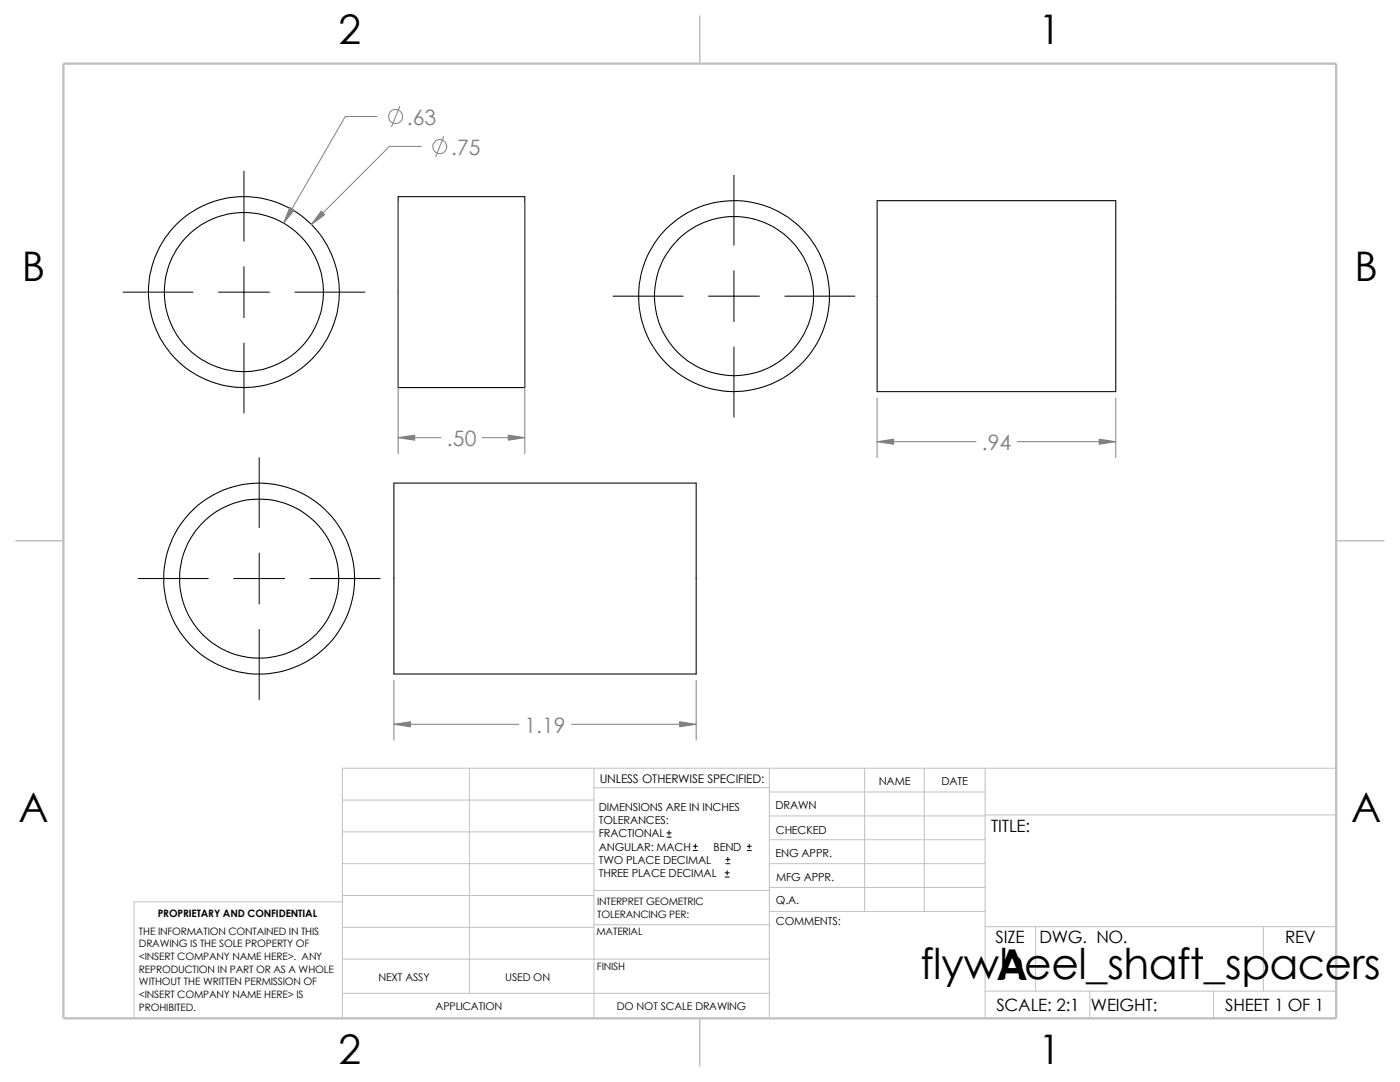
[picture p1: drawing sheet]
<svg xmlns="http://www.w3.org/2000/svg" width="279mm" height="216mm" viewBox="0 0 279 216" stroke-linecap="round" stroke-linejoin="round" font-family="sans-serif">
<defs><g id="words">
<g font-size="8.5">
<text x="183.7" y="195.3">flywheel_shaft_spacers</text>
<text x="198.8" y="195.5">A</text>
</g>
<g font-size="8.1">
<text x="67.6" y="8.8">2</text>
<text x="207.3" y="8.8">1</text>
<text x="4.4" y="56.1">B</text>
<text x="270.3" y="56.1">B</text>
<text x="3.7" y="164.1">A</text>
<text x="269.6" y="164.1">A</text>
<text x="67.6" y="212.3">2</text>
<text x="207.3" y="212.3">1</text>
</g>
<g font-size="4.2" fill="#808080">
<text x="81.2" y="24.9">.63</text>
<text x="90" y="30.9">.75</text>
<text x="89.2" y="89">.50</text>
<text x="195.9" y="89.8">.94</text>
<text x="104.7" y="146.2">1.19</text>
</g>
<g font-size="3.4">
<text x="197.8" y="166">TITLE:</text>
<text x="198.7" y="188.1">SIZE</text>
<text x="207.5" y="188.1">DWG. NO.</text>
<text x="256.5" y="188.2">REV</text>
<text x="198.8" y="201.7">SCALE: 2:1</text>
<text x="217.7" y="201.8">WEIGHT:</text>
<text x="244.5" y="201.7">SHEET 1 OF 1</text>
</g>
<text font-size="2.4" x="119.7" y="156.2">UNLESS OTHERWISE SPECIFIED:</text>
<g font-size="2.2">
<text x="119.5" y="161.8">DIMENSIONS ARE IN INCHES</text>
<text x="154.8" y="161.5">DRAWN</text>
<text x="175.4" y="156.7">NAME</text>
<text x="187.9" y="156.7">DATE</text>
<text x="119.5" y="164.4">TOLERANCES:</text>
<text x="119.5" y="167.1">FRACTIONAL</text>
<text x="154.8" y="166.3">CHECKED</text>
<text x="119.5" y="172.4">TWO PLACE DECIMAL</text>
<text x="119.5" y="169.8">ANGULAR: MACH</text>
<text x="142.4" y="169.8">BEND</text>
<text x="154.8" y="171">ENG APPR.</text>
<text x="119.5" y="175">THREE PLACE DECIMAL</text>
<text x="154.9" y="175.7">MFG APPR.</text>
<text x="154.9" y="184.7">COMMENTS:</text>
<text x="154.9" y="180.5">Q.A.</text>
</g>
<g font-size="2.1">
<text x="75.5" y="195.7">NEXT ASSY</text>
<text x="100.8" y="195.7">USED ON</text>
<text x="86.9" y="201.5">APPLICATION</text>
<text x="123.1" y="201.6">DO NOT SCALE DRAWING</text>
</g>
<g font-size="2">
<text x="31.5" y="183">PROPRIETARY AND CONFIDENTIAL</text>
<text x="119.2" y="183.1">TOLERANCING PER:</text>
<text x="119.2" y="180.6">INTERPRET GEOMETRIC</text>
<text x="27.7" y="186.5">THE INFORMATION CONTAINED IN THIS</text>
<text x="27.7" y="189.1">DRAWING IS THE SOLE PROPERTY OF</text>
<text x="27.7" y="191.6">&lt;INSERT COMPANY NAME HERE&gt;. ANY</text>
<text x="119" y="186.6">MATERIAL</text>
<text x="27.7" y="194.1">REPRODUCTION IN PART OR AS A WHOLE</text>
<text x="27.7" y="196.6">WITHOUT THE WRITTEN PERMISSION OF</text>
<text x="119.1" y="193.5">FINISH</text>
<text x="27.7" y="199.1">&lt;INSERT COMPANY NAME HERE&gt; IS</text>
<text x="27.7" y="201.7">PROHIBITED.</text>
</g>
</g></defs>
<g fill="none" stroke="#c0c0c0" stroke-width=".2">
<path d="M68.3 159.6h50.2M93.7 153.3v44.9M118.5 157.2h35M118.5 153.3v49.9M153.5 158h43.1M153.5 153.3v49.9M172.6 153.3v28.6M184.4 153.3v28.6M196.6 153.3v49.9M266.7 153.3h-198.4v49.9M68.3 180h-41.5v23.2M68.3 172.3h50.2"/>
<path d="M68.3 166h50.2M68.3 178.7h50.2M118.5 177.7h35.1M153.5 177.1h43.1M153.5 172.3h43.1M153.5 162.8h43.1M153.5 167.6h43.1M196.6 162.6h70.1M68.3 191.4h85.2M68.3 185h50.2M68.3 198.2h85.2M118.5 184.5h35.1"/>
<path d="M153.6 181.9h43M196.6 184.9h70.1M196.6 197.8h70.1M206.7 184.9v12.9M217.5 197.8v5.4M242.2 197.8v5.4M252.1 184.9v12.9"/>
</g>
<path d="M139.7 3.2v9.5M3.1 107.9h9.6M266.7 107.9h9.5M139.7 203.2v9.5" fill="none" stroke="#c0c0c0" stroke-width=".21"/>
<path d="M12.7 12.7h254v190.5h-254z" fill="none" stroke="#c0c0c0" stroke-width=".47"/>
<g fill="none" stroke="#000" stroke-width=".21">
<path d="M79.5 39.2h25.2v38.1h-25.2zM175 40h47.7v38.1h-47.7zM78.6 96.4h60.3v38.1h-60.3z"/>
<circle cx="48.7" cy="58.3" r="19.1"/>
<circle cx="48.7" cy="58.3" r="15.9"/>
<circle cx="146.5" cy="59.1" r="15.9"/>
<circle cx="146.5" cy="59.1" r="19"/>
<circle cx="51.7" cy="115.5" r="19"/>
<circle cx="51.7" cy="115.4" r="15.9"/>
</g>
<g fill="none" stroke="#000" stroke-width=".2">
<path d="M48.7 34.2v13.9M146.5 35v13.9M24.6 58.3h13.9M43.6 58.3h10.2M48.7 53.2v10.2M58.8 58.3h14M122.3 59.1h14M141.4 59.1h10.2M146.5 54v10.2M156.6 59.1h14M48.7 68.5v13.9M146.5 69.3v13.9"/>
<path d="M51.7 91.3v14M27.6 115.4h14M46.7 115.4h10.1M51.7 110.4v10.1M61.9 115.4h14M51.7 125.6v14M133.1 167h.8M133.1 166.2h.8M133.5 165.8v.8M138.3 169.7h.9M138.3 168.9h.9M138.8 168.4v.9"/>
<path d="M144.7 175h.8M144.7 174.2h.8M144.9 172.3h.8M144.9 171.5h.8M145.1 173.7v.9M145.2 171.1v.8M149.1 169.7h.8M149.1 168.9h.8M149.5 168.4v.9"/>
</g>
<g fill="none" stroke="#808080" stroke-width=".2">
<path d="M75.3 23.2h-6.4l-12.3 21.3M79.8 21.3l-1.7 4M84.1 29.2h-6.4l-15.6 15.6M88.6 27.2l-1.6 4.1M79.5 40.5v50M104.7 40.5v50M175 79.4v11.9M222.7 79.4v11.9M79.5 87.3h8.5M96.2 87.3h8.5M175 88.1h19.8M203 88.1h19.7"/>
<path d="M78.6 135.8v11.9M138.9 135.8v11.9M78.6 144.5h24.9M114 144.5h24.9"/>
<circle cx="78.9" cy="23.2" r="1.41"/>
<circle cx="87.7" cy="29.3" r="1.41"/>
</g>
<g fill="#808080" stroke="#808080" stroke-width=".2">
<path d="M64.1 42.1l.7 .7-2.7 2z"/>
<path d="M57.8 41.4l.9 .5-2.1 2.6z"/>
<path d="M101.4 86.8l3.3 .5-3.3 .5z"/>
<path d="M79.5 87.3l3.3-.5v1z"/>
<path d="M78.6 144.5l3.3-.5v1z"/>
<path d="M135.6 144l3.3 .5-3.3 .5z"/>
<path d="M175 88.1l3.4-.5v1z"/>
<path d="M219.4 87.6l3.3 .5-3.3 .5z"/>
</g>
<use href="#words"/>
</svg>
